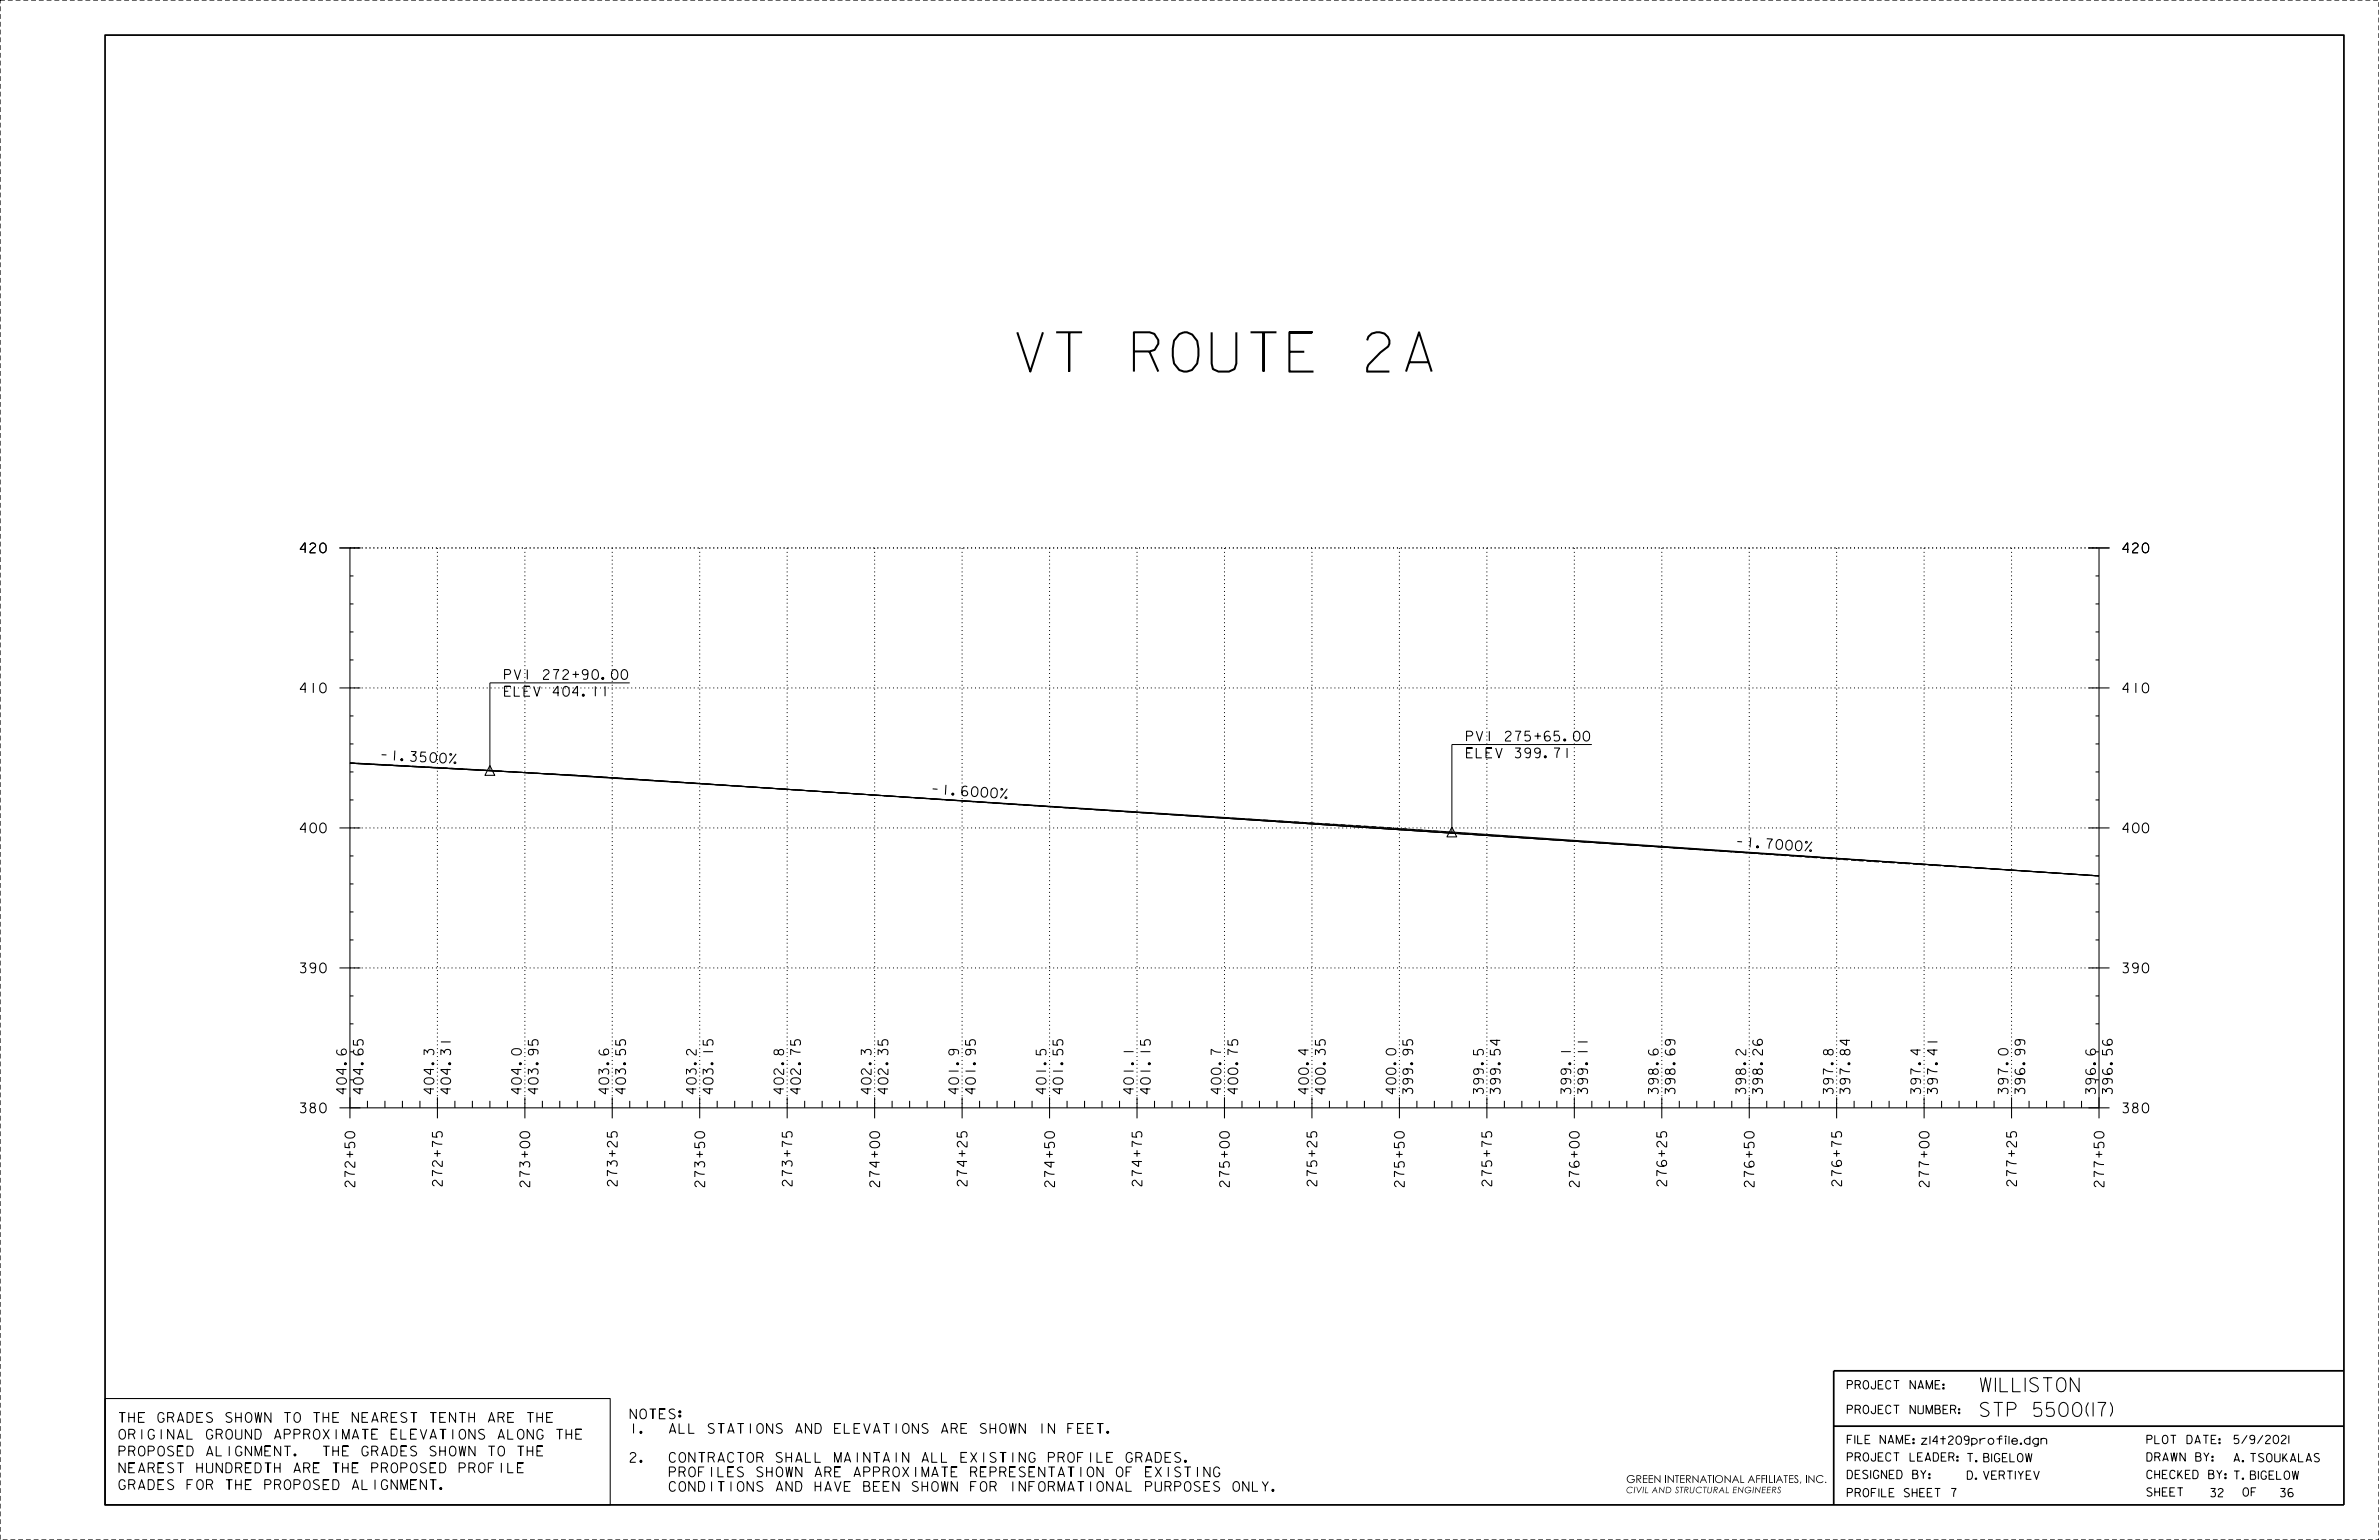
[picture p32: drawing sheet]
<svg xmlns="http://www.w3.org/2000/svg" width="864mm" height="559mm" viewBox="0 0 864 559" stroke-linecap="round" stroke-linejoin="round" font-family="sans-serif">
<defs><g id="words">
<text font-size="14.2" x="369.3" y="134.8">VT ROUTE 2A</text>
<g font-size="5.1">
<text x="718.9" y="505">WILLISTON</text>
<text x="718.9" y="514">STP 5500(17)</text>
</g>
<g font-size="3.6">
<text x="109" y="200.6">420</text>
<text x="770.6" y="200.6">420</text>
<text x="109" y="251.4">410</text>
<text x="183.2" y="246.5">PVI 272+90.00</text>
<text x="770.6" y="251.4">410</text>
<text x="183.2" y="252.6">ELEV 404.11</text>
<text x="532.4" y="268.9">PVI 275+65.00</text>
<text x="138.4" y="275.6" transform="rotate(3 138.4 275.6)">- 1 .</text>
<text x="532.4" y="275">ELEV 399.71</text>
<text x="149" y="276.2" transform="rotate(3 149 276.2)">3</text>
<text x="156" y="276.6" transform="rotate(3 156 276.6)">0</text>
<text x="159.6" y="276.8" transform="rotate(3 159.6 276.8)">0 %</text>
<text x="338.5" y="288" transform="rotate(4 338.5 288)">- 1 .</text>
<text x="349" y="288.7" transform="rotate(4 349 288.7)">6</text>
<text x="352.5" y="288.9" transform="rotate(4 352.5 288.9)">0</text>
<text x="356.1" y="289.2" transform="rotate(4 356.1 289.2)">0</text>
<text x="359.6" y="289.4" transform="rotate(4 359.6 289.4)">0 %</text>
<text x="109" y="302.2">400</text>
<text x="770.6" y="302.2">400</text>
<text x="630.6" y="307.2" transform="rotate(4 630.6 307.2)">- 1 .</text>
<text x="641.1" y="307.9" transform="rotate(4 641.1 307.9)">7</text>
<text x="644.6" y="308.1" transform="rotate(4 644.6 308.1)">0</text>
<text x="648.1" y="308.4" transform="rotate(4 648.1 308.4)">0</text>
<text x="651.7" y="308.6" transform="rotate(4 651.7 308.6)">0 %</text>
<text x="109" y="353">390</text>
<text x="770.6" y="353">390</text>
<text x="125.8" y="396.9" transform="rotate(-90 125.8 396.9)">404.6</text>
<text x="131.8" y="396.9" transform="rotate(-90 131.8 396.9)">404.65</text>
<text x="157.5" y="396.9" transform="rotate(-90 157.5 396.9)">404.3</text>
<text x="163.6" y="396.9" transform="rotate(-90 163.6 396.9)">404.31</text>
<text x="189.2" y="396.9" transform="rotate(-90 189.2 396.9)">404.0</text>
<text x="195.3" y="396.9" transform="rotate(-90 195.3 396.9)">403.95</text>
<text x="221" y="396.9" transform="rotate(-90 221 396.9)">403.6</text>
<text x="227.1" y="396.9" transform="rotate(-90 227.1 396.9)">403.55</text>
<text x="252.7" y="396.9" transform="rotate(-90 252.7 396.9)">403.2</text>
<text x="258.8" y="396.9" transform="rotate(-90 258.8 396.9)">403.15</text>
<text x="284.5" y="396.9" transform="rotate(-90 284.5 396.9)">402.8</text>
<text x="290.6" y="396.9" transform="rotate(-90 290.6 396.9)">402.75</text>
<text x="316.2" y="396.9" transform="rotate(-90 316.2 396.9)">402.3</text>
<text x="322.3" y="396.9" transform="rotate(-90 322.3 396.9)">402.35</text>
<text x="348" y="396.9" transform="rotate(-90 348 396.9)">401.9</text>
<text x="354.1" y="396.9" transform="rotate(-90 354.1 396.9)">401.95</text>
<text x="379.7" y="396.9" transform="rotate(-90 379.7 396.9)">401.5</text>
<text x="385.8" y="396.9" transform="rotate(-90 385.8 396.9)">401.55</text>
<text x="411.5" y="396.9" transform="rotate(-90 411.5 396.9)">401.1</text>
<text x="417.6" y="396.9" transform="rotate(-90 417.6 396.9)">401.15</text>
<text x="443.2" y="396.9" transform="rotate(-90 443.2 396.9)">400.7</text>
<text x="449.3" y="396.9" transform="rotate(-90 449.3 396.9)">400.75</text>
<text x="475" y="396.9" transform="rotate(-90 475 396.9)">400.4</text>
<text x="481.1" y="396.9" transform="rotate(-90 481.1 396.9)">400.35</text>
<text x="506.7" y="396.9" transform="rotate(-90 506.7 396.9)">400.0</text>
<text x="512.8" y="396.9" transform="rotate(-90 512.8 396.9)">399.95</text>
<text x="538.5" y="396.9" transform="rotate(-90 538.5 396.9)">399.5</text>
<text x="544.6" y="396.9" transform="rotate(-90 544.6 396.9)">399.54</text>
<text x="570.2" y="396.9" transform="rotate(-90 570.2 396.9)">399.1</text>
<text x="576.3" y="396.9" transform="rotate(-90 576.3 396.9)">399.11</text>
<text x="602" y="396.9" transform="rotate(-90 602 396.9)">398.6</text>
<text x="608.1" y="396.9" transform="rotate(-90 608.1 396.9)">398.69</text>
<text x="633.7" y="396.9" transform="rotate(-90 633.7 396.9)">398.2</text>
<text x="639.8" y="396.9" transform="rotate(-90 639.8 396.9)">398.26</text>
<text x="665.5" y="396.9" transform="rotate(-90 665.5 396.9)">397.8</text>
<text x="671.6" y="396.9" transform="rotate(-90 671.6 396.9)">397.84</text>
<text x="697.2" y="396.9" transform="rotate(-90 697.2 396.9)">397.4</text>
<text x="703.3" y="396.9" transform="rotate(-90 703.3 396.9)">397.41</text>
<text x="729" y="396.9" transform="rotate(-90 729 396.9)">397.0</text>
<text x="735.1" y="396.9" transform="rotate(-90 735.1 396.9)">396.99</text>
<text x="760.7" y="396.9" transform="rotate(-90 760.7 396.9)">396.6</text>
<text x="766.8" y="396.9" transform="rotate(-90 766.8 396.9)">396.56</text>
<text x="109" y="403.8">380</text>
<text x="770.6" y="403.8">380</text>
<text x="128.8" y="430.6" transform="rotate(-90 128.8 430.6)">272+50</text>
<text x="160.5" y="430.3" transform="rotate(-90 160.5 430.3)">272+75</text>
<text x="192.3" y="430.6" transform="rotate(-90 192.3 430.6)">273+00</text>
<text x="224" y="430.3" transform="rotate(-90 224 430.3)">273+25</text>
<text x="255.8" y="430.6" transform="rotate(-90 255.8 430.6)">273+50</text>
<text x="287.5" y="430.3" transform="rotate(-90 287.5 430.3)">273+75</text>
<text x="319.3" y="430.6" transform="rotate(-90 319.3 430.6)">274+00</text>
<text x="351" y="430.3" transform="rotate(-90 351 430.3)">274+25</text>
<text x="382.8" y="430.6" transform="rotate(-90 382.8 430.6)">274+50</text>
<text x="414.5" y="430.3" transform="rotate(-90 414.5 430.3)">274+75</text>
<text x="446.3" y="430.6" transform="rotate(-90 446.3 430.6)">275+00</text>
<text x="478" y="430.3" transform="rotate(-90 478 430.3)">275+25</text>
<text x="509.8" y="430.6" transform="rotate(-90 509.8 430.6)">275+50</text>
<text x="541.5" y="430.3" transform="rotate(-90 541.5 430.3)">275+75</text>
<text x="573.3" y="430.6" transform="rotate(-90 573.3 430.6)">276+00</text>
<text x="605" y="430.3" transform="rotate(-90 605 430.3)">276+25</text>
<text x="636.8" y="430.6" transform="rotate(-90 636.8 430.6)">276+50</text>
<text x="668.5" y="430.3" transform="rotate(-90 668.5 430.3)">276+75</text>
<text x="700.3" y="430.6" transform="rotate(-90 700.3 430.6)">277+00</text>
<text x="732" y="430.3" transform="rotate(-90 732 430.3)">277+25</text>
<text x="763.8" y="430.6" transform="rotate(-90 763.8 430.6)">277+50</text>
<text x="228.8" y="514.8">NOTES:</text>
<text x="43.2" y="516.1">THE GRADES SHOWN TO THE NEAREST TENTH ARE THE</text>
<text x="228.8" y="520.1">1.</text>
<text x="243" y="520.1">ALL STATIONS AND ELEVATIONS ARE SHOWN IN FEET.</text>
<text x="43.2" y="522.2">ORIGINAL GROUND APPROXIMATE ELEVATIONS ALONG THE</text>
<text x="43.2" y="528.3">PROPOSED ALIGNMENT.</text>
<text x="115.4" y="528.3">THE GRADES SHOWN TO THE</text>
<text x="228.8" y="530.6">2.</text>
<text x="243" y="530.6">CONTRACTOR SHALL MAINTAIN ALL EXISTING PROFILE GRADES.</text>
<text x="43.2" y="534.4">NEAREST HUNDREDTH ARE THE PROPOSED PROFILE</text>
<text x="243" y="535.9">PROFILES SHOWN ARE APPROXIMATE REPRESENTATION OF EXISTING</text>
<text x="43.2" y="540.5">GRADES FOR THE PROPOSED ALIGNMENT.</text>
<text x="243" y="541.1">CONDITIONS AND HAVE BEEN SHOWN FOR INFORMATIONAL PURPOSES ONLY.</text>
</g>
<g font-size="3">
<text x="670.6" y="504">PROJECT NAME:</text>
<text x="670.6" y="513">PROJECT NUMBER:</text>
<text x="670.6" y="523.8">FILE NAME:z14t209profile.dgn</text>
<text x="779.3" y="523.8">PLOT DATE:</text>
<text x="811" y="523.8">5/9/2021</text>
<text x="670.6" y="530.2">PROJECT LEADER: T. BIGELOW</text>
<text x="779.3" y="530.2">DRAWN BY:</text>
<text x="811" y="530.4">A. TSOUKALAS</text>
<text x="670.6" y="536.5">DESIGNED BY:</text>
<text x="714.2" y="536.8">D. VERTIYEV</text>
<text x="779.3" y="536.5">CHECKED BY:T. BIGELOW</text>
<text x="670.6" y="543.1">PROFILE SHEET 7</text>
<text x="779.3" y="542.9">SHEET</text>
<text x="802.5" y="543.1">32</text>
<text x="811.7" y="542.9">OF</text>
<text x="827.8" y="543.1">36</text>
</g>
<text font-size="2.8" x="590.3" y="538.1">GREEN INTERNATIONAL AFFILIATES, INC.</text>
<text font-size="2.3" x="590.3" y="541.8">CIVIL AND STRUCTURAL ENGINEERS</text>
</g></defs>
<g fill="none" stroke="#000" stroke-width=".38">
<path d="M123.2 198.8h7.6M127 198.8v207M758.2 198.8h7.6M762 198.8v207M127 209h1.3M127 219.1h1.3M760.7 209h1.3M760.7 219.1h1.3M127 229.3h1.3M127 239.5h1.3M760.7 229.3h1.3M760.7 239.5h1.3"/>
<path d="M123.2 249.6h7.6M127 259.8h1.3M758.2 249.6h7.6M760.7 259.8h1.3M127 269.9h1.3M127 276.9l82.5 4.5 552.5 36.4M127 276.8l50.8 2.7 349.2 22.4 235 16M177.8 277.8l1.8 3.5h-3.6zM760.7 269.9h1.3M127 280.1h1.3M127 290.3h1.3M760.7 280.1h1.3"/>
<path d="M760.7 290.3h1.3M123.2 300.4h7.6M127 310.6h1.3M527 300.1l1.8 3.6h-3.5zM758.2 300.4h7.6M760.7 310.6h1.3M127 320.7h1.3M127 330.9h1.3M760.7 320.7h1.3M760.7 330.9h1.3M123.2 351.2h7.6M127 341.1h1.3"/>
<path d="M758.2 351.2h7.6M760.7 341.1h1.3M127 361.4h1.3M127 371.5h1.3M760.7 361.4h1.3M760.7 371.5h1.3M127 381.7h1.3M127 391.8h1.3M133.4 399.5v2.5M139.7 399.5v2.5M146.1 399.5v2.5M152.4 399.5v2.5"/>
<path d="M158.8 398.2v7.6M165.1 399.5v2.5M171.5 399.5v2.5M177.8 399.5v2.5M184.2 399.5v2.5M190.5 398.2v7.6M196.9 399.5v2.5M203.2 399.5v2.5M209.5 399.5v2.5M215.9 399.5v2.5M222.2 398.2v7.6M228.6 399.5v2.5"/>
<path d="M234.9 399.5v2.5M241.3 399.5v2.5M247.6 399.5v2.5M254 398.2v7.6M260.3 399.5v2.5M266.7 399.5v2.5M273 399.5v2.5M279.4 399.5v2.5M285.8 398.2v7.6M292.1 399.5v2.5M298.4 399.5v2.5M304.8 399.5v2.5"/>
<path d="M311.1 399.5v2.5M317.5 398.2v7.6M323.8 399.5v2.5M330.2 399.5v2.5M336.5 399.5v2.5M342.9 399.5v2.5M349.2 398.2v7.6M355.6 399.5v2.5M361.9 399.5v2.5M368.3 399.5v2.5M374.6 399.5v2.5M381 398.2v7.6"/>
<path d="M387.3 399.5v2.5M393.7 399.5v2.5M400 399.5v2.5M406.4 399.5v2.5M412.7 398.2v7.6M419.1 399.5v2.5M425.4 399.5v2.5M431.8 399.5v2.5M438.1 399.5v2.5M444.5 398.2v7.6M450.8 399.5v2.5M457.2 399.5v2.5"/>
<path d="M463.5 399.5v2.5M469.9 399.5v2.5M476.2 398.2v7.6M482.6 399.5v2.5M488.9 399.5v2.5M495.3 399.5v2.5M501.6 399.5v2.5M508 398.2v7.6M514.3 399.5v2.5M520.7 399.5v2.5M527 399.5v2.5M533.4 399.5v2.5"/>
<path d="M539.8 398.2v7.6M546.1 399.5v2.5M552.4 399.5v2.5M558.8 399.5v2.5M565.1 399.5v2.5M571.5 398.2v7.6M577.8 399.5v2.5M584.2 399.5v2.5M590.5 399.5v2.5M596.9 399.5v2.5M603.2 398.2v7.6M609.6 399.5v2.5"/>
<path d="M615.9 399.5v2.5M622.3 399.5v2.5M628.6 399.5v2.5M635 398.2v7.6M641.3 399.5v2.5M647.7 399.5v2.5M654 399.5v2.5M660.4 399.5v2.5M666.7 398.2v7.6M673.1 399.5v2.5M679.4 399.5v2.5M685.8 399.5v2.5"/>
<path d="M692.1 399.5v2.5M698.5 398.2v7.6M704.8 399.5v2.5M711.2 399.5v2.5M717.5 399.5v2.5M723.9 399.5v2.5M730.2 398.2v7.6M736.6 399.5v2.5M742.9 399.5v2.5M749.3 399.5v2.5M755.6 399.5v2.5M123.2 402h642.6"/>
<path d="M38.1 507.5h183.4v38.6h-183.4z"/>
</g>
<g fill="none" stroke="#000" stroke-width=".36" stroke-dasharray=".4 1.1" stroke-linecap="butt">
<path d="M127 198.8h635M127 249.6h635M127 300.4h635M127 351.2h635M158.8 402v-203.2M190.5 402v-203.2M222.2 402v-203.2M254 402v-203.2M285.8 402v-203.2M317.5 402v-203.2M349.2 402v-203.2M381 402v-203.2"/>
<path d="M412.7 402v-203.2M444.5 402v-203.2M476.2 402v-203.2M508 402v-203.2M539.8 402v-203.2M571.5 402v-203.2M603.2 402v-203.2M635 402v-203.2M666.7 402v-203.2M698.5 402v-203.2M730.2 402v-203.2"/>
</g>
<path d="M0 0h863.6v558.8h-863.6v-558.8M127 276.8l92.5 5.2 159.4 10.6 122 7.5 173.7 12.2 87.4 5.5" fill="none" stroke="#000" stroke-width=".36" stroke-dasharray="1.8 1.1" stroke-linecap="butt"/>
<path d="M38.1 12.7h812.8v533.4h-812.8zM850.9 497.4h-185.2v48.7M665.7 517.5h185.2" fill="none" stroke="#000" stroke-width=".63" stroke-linecap="butt"/>
<path d="M228.6 247.8h-50.8v31.7M577.8 270.2h-50.8v31.7" fill="none" stroke="#000" stroke-width=".36"/>
<use href="#words"/>
</svg>
